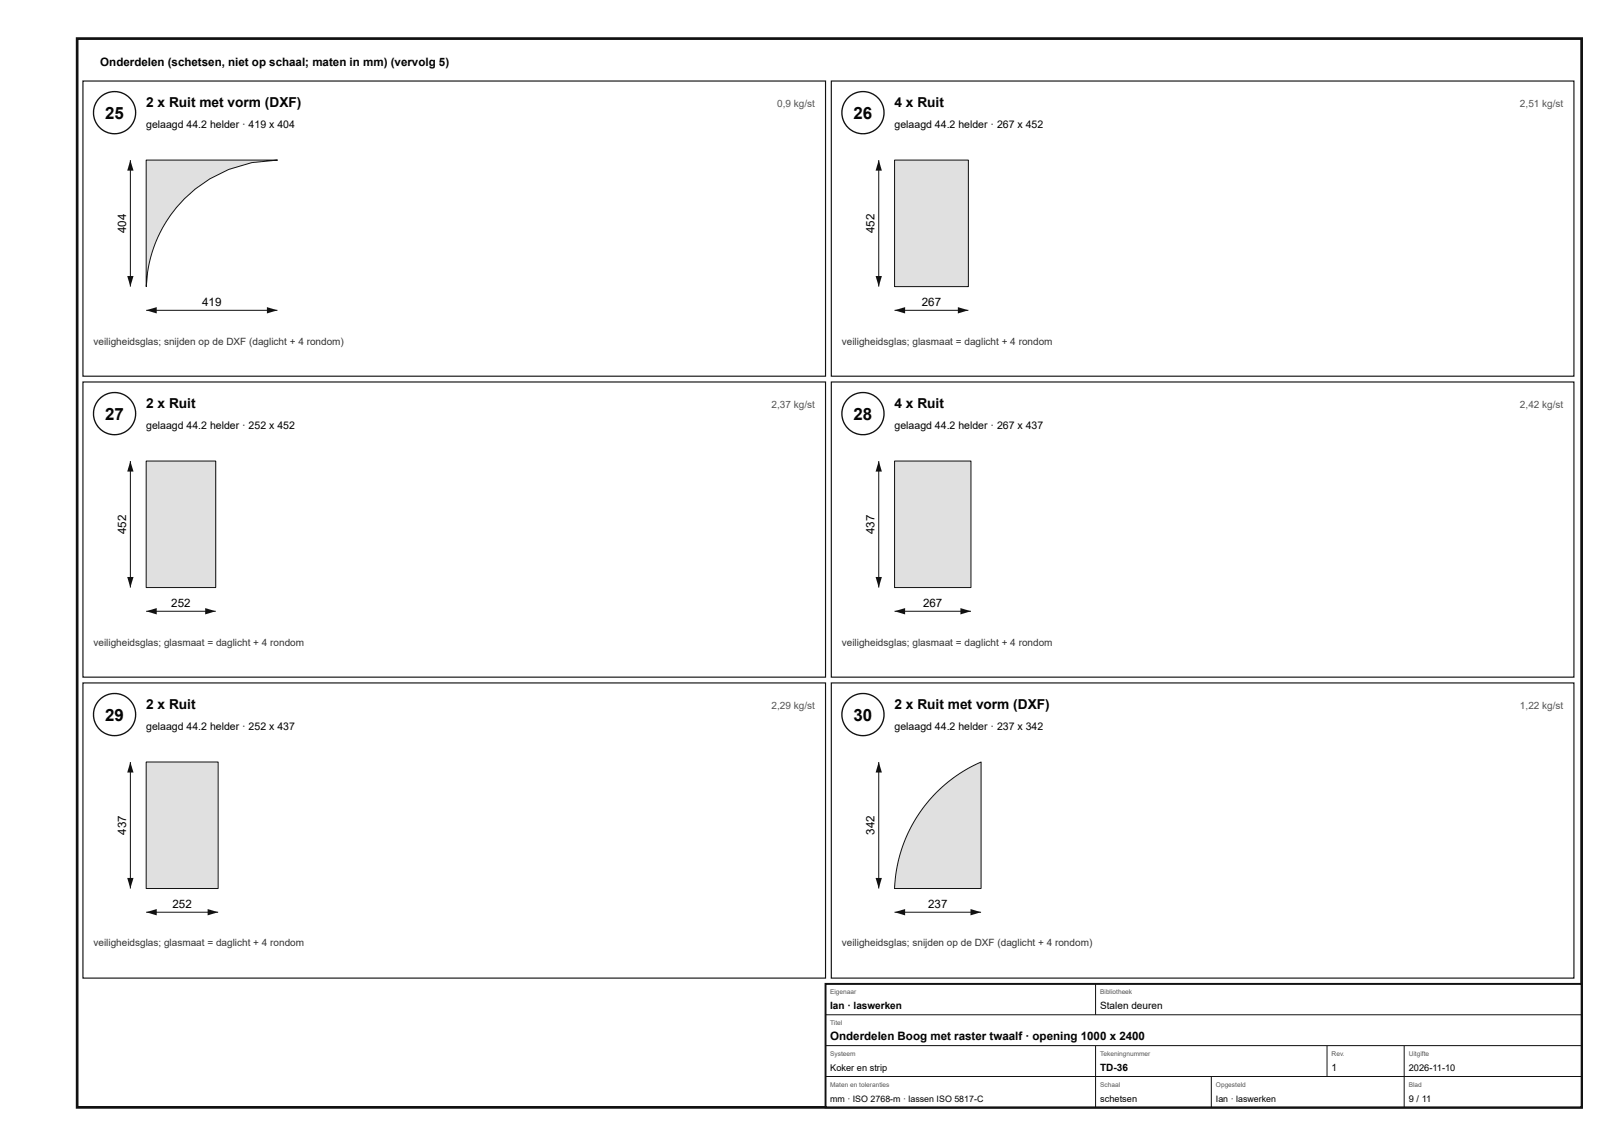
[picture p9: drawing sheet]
<svg xmlns="http://www.w3.org/2000/svg" width="420mm" height="297mm" viewBox="0 0 420 297" stroke-linecap="round" stroke-linejoin="round" font-family="sans-serif">
<defs><g id="words">
<g font-size="4.4">
<text x="27.3" y="30.8">25</text>
<text x="221.3" y="30.8">26</text>
<text x="27.3" y="108.8">27</text>
<text x="221.3" y="108.8">28</text>
<text x="27.3" y="186.8">29</text>
<text x="221.3" y="186.8">30</text>
</g>
<g font-size="3.6">
<text x="37.9" y="27.8">2 x Ruit met vorm (DXF)</text>
<text x="231.9" y="27.8">4 x Ruit</text>
<text x="37.9" y="105.8">2 x Ruit</text>
<text x="231.9" y="105.8">4 x Ruit</text>
<text x="37.9" y="183.8">2 x Ruit</text>
<text x="231.9" y="183.8">2 x Ruit met vorm (DXF)</text>
</g>
<g font-size="3">
<text x="26" y="17">Onderdelen (schetsen, niet op schaal; maten in mm) (vervolg 5)</text>
<text x="32.7" y="60.4" transform="rotate(-90 32.7 60.4)">404</text>
<text x="226.7" y="60.4" transform="rotate(-90 226.7 60.4)">452</text>
<text x="52.4" y="79.3">419</text>
<text x="239" y="79.3">267</text>
<text x="32.7" y="138.4" transform="rotate(-90 32.7 138.4)">452</text>
<text x="226.7" y="138.4" transform="rotate(-90 226.7 138.4)">437</text>
<text x="44.4" y="157.3">252</text>
<text x="239.3" y="157.3">267</text>
<text x="32.7" y="216.4" transform="rotate(-90 32.7 216.4)">437</text>
<text x="226.7" y="216.4" transform="rotate(-90 226.7 216.4)">342</text>
<text x="44.7" y="235.3">252</text>
<text x="240.6" y="235.3">237</text>
<text x="215.2" y="269.6">Onderdelen Boog met raster twaalf · opening 1000 x 2400</text>
</g>
<g font-size="2.7">
<text x="37.9" y="33.3">gelaagd 44.2 helder · 419 x 404</text>
<text x="231.9" y="33.3">gelaagd 44.2 helder · 267 x 452</text>
<text x="37.9" y="111.3">gelaagd 44.2 helder · 252 x 452</text>
<text x="231.9" y="111.3">gelaagd 44.2 helder · 267 x 437</text>
<text x="37.9" y="189.3">gelaagd 44.2 helder · 252 x 437</text>
<text x="231.9" y="189.3">gelaagd 44.2 helder · 237 x 342</text>
</g>
<g font-size="2.6" fill="#555">
<text x="201.5" y="27.8">0,9 kg/st</text>
<text x="394" y="27.8">2,51 kg/st</text>
<text x="200" y="105.8">2,37 kg/st</text>
<text x="394" y="105.8">2,42 kg/st</text>
<text x="200" y="183.8">2,29 kg/st</text>
<text x="394" y="183.8">1,22 kg/st</text>
</g>
<g font-size="2.6" fill="#333">
<text x="24.2" y="89.3">veiligheidsglas; snijden op de DXF (daglicht + 4 rondom)</text>
<text x="218.2" y="89.3">veiligheidsglas; glasmaat = daglicht + 4 rondom</text>
<text x="24.2" y="167.3">veiligheidsglas; glasmaat = daglicht + 4 rondom</text>
<text x="218.2" y="167.3">veiligheidsglas; glasmaat = daglicht + 4 rondom</text>
<text x="24.2" y="245.3">veiligheidsglas; glasmaat = daglicht + 4 rondom</text>
<text x="218.2" y="245.3">veiligheidsglas; snijden op de DXF (daglicht + 4 rondom)</text>
</g>
<g font-size="2.6">
<text x="215.2" y="261.6">Ian · laswerken</text>
<text x="285.2" y="261.6">Stalen deuren</text>
<text x="285.2" y="277.6">TD-36</text>
<text x="345.2" y="277.6">1</text>
</g>
<g font-size="2.4">
<text x="215.2" y="277.6">Koker en strip</text>
<text x="365.2" y="277.6">2026-11-10</text>
<text x="285.2" y="285.6">schetsen</text>
<text x="365.2" y="285.6">9 / 11</text>
</g>
<g font-size="2.3">
<text x="215.2" y="285.6">mm · ISO 2768-m · lassen ISO 5817-C</text>
<text x="315.2" y="285.6">Ian · laswerken</text>
</g>
<g font-size="1.7" fill="#555">
<text x="215.2" y="257.6">Eigenaar</text>
<text x="285.2" y="257.6">Bibliotheek</text>
<text x="215.2" y="265.6">Titel</text>
<text x="215.2" y="273.6">Systeem</text>
<text x="285.2" y="273.6">Tekeningnummer</text>
<text x="345.2" y="273.6">Rev.</text>
<text x="365.2" y="273.6">Uitgifte</text>
<text x="215.2" y="281.6">Maten en toleranties</text>
<text x="285.2" y="281.6">Schaal</text>
<text x="315.2" y="281.6">Opgesteld</text>
<text x="365.2" y="281.6">Blad</text>
</g>
</g></defs>
<path d="M20 10h390v277h-390z" fill="none" stroke="#111" stroke-width=".7" stroke-linecap="butt"/>
<path d="M21.5 21h192.5v76.5h-192.5z" fill="none" stroke="#111" stroke-width=".3"/>
<circle cx="29.7" cy="29.2" r="5.5" fill="#fff"/>
<circle cx="29.7" cy="29.2" r="5.5" fill="none" stroke="#111" stroke-width=".35"/>
<path d="M37.9 41.5h34a34.1 34.1 0 0 0-32.5 23.9l-1 4.1-.5 4.8z" fill="#d6e4e9"/>
<path d="M37.9 41.5h34a34.1 34.1 0 0 0-32.5 23.9l-1 4.1-.5 4.8zM37.9 80.4h34" fill="none" stroke="#111" stroke-width=".26"/>
<g fill="#111">
<path d="M37.9 80.4l2.7-.8v1.6z"/>
<path d="M69.2 79.6l2.7 .8-2.7 .8z"/>
</g>
<path d="M33.8 41.5v32.8" fill="none" stroke="#111" stroke-width=".26"/>
<g fill="#111">
<path d="M33.8 41.5l.8 2.7h-1.6z"/>
<path d="M33 71.5h1.6l-.8 2.8z"/>
</g>
<path d="M215.5 21h192.5v76.5h-192.5z" fill="none" stroke="#111" stroke-width=".3"/>
<circle cx="223.7" cy="29.2" r="5.5" fill="#fff"/>
<circle cx="223.7" cy="29.2" r="5.5" fill="none" stroke="#111" stroke-width=".35"/>
<path d="M231.9 41.5h19.1v32.8h-19.1z" fill="#d6e4e9"/>
<path d="M231.9 41.5h19.1v32.8h-19.1zM231.9 80.4h19.1" fill="none" stroke="#111" stroke-width=".26"/>
<g fill="#111">
<path d="M231.9 80.4l2.7-.8v1.6z"/>
<path d="M248.3 79.6l2.7 .8-2.7 .8z"/>
</g>
<path d="M227.8 41.5v32.8" fill="none" stroke="#111" stroke-width=".26"/>
<g fill="#111">
<path d="M227.8 41.5l.8 2.7h-1.6z"/>
<path d="M227 71.5h1.6l-.8 2.8z"/>
</g>
<path d="M21.5 99h192.5v76.5h-192.5z" fill="none" stroke="#111" stroke-width=".3"/>
<circle cx="29.7" cy="107.2" r="5.5" fill="#fff"/>
<circle cx="29.7" cy="107.2" r="5.5" fill="none" stroke="#111" stroke-width=".35"/>
<path d="M37.9 119.5h18v32.8h-18z" fill="#d6e4e9"/>
<path d="M37.9 119.5h18v32.8h-18zM37.9 158.4h18" fill="none" stroke="#111" stroke-width=".26"/>
<g fill="#111">
<path d="M37.9 158.4l2.7-.8v1.6z"/>
<path d="M53.2 157.6l2.7 .8-2.7 .8z"/>
</g>
<path d="M33.8 119.5v32.8" fill="none" stroke="#111" stroke-width=".26"/>
<g fill="#111">
<path d="M33.8 119.5l.8 2.7h-1.6z"/>
<path d="M33 149.5h1.6l-.8 2.8z"/>
</g>
<path d="M215.5 99h192.5v76.5h-192.5z" fill="none" stroke="#111" stroke-width=".3"/>
<circle cx="223.7" cy="107.2" r="5.5" fill="#fff"/>
<circle cx="223.7" cy="107.2" r="5.5" fill="none" stroke="#111" stroke-width=".35"/>
<path d="M231.9 119.5h19.8v32.8h-19.8z" fill="#d6e4e9"/>
<path d="M231.9 119.5h19.8v32.8h-19.8zM231.9 158.4h19.8" fill="none" stroke="#111" stroke-width=".26"/>
<g fill="#111">
<path d="M231.9 158.4l2.7-.8v1.6z"/>
<path d="M249 157.6l2.7 .8-2.7 .8z"/>
</g>
<path d="M227.8 119.5v32.8" fill="none" stroke="#111" stroke-width=".26"/>
<g fill="#111">
<path d="M227.8 119.5l.8 2.7h-1.6z"/>
<path d="M227 149.5h1.6l-.8 2.8z"/>
</g>
<path d="M21.5 177h192.5v76.5h-192.5z" fill="none" stroke="#111" stroke-width=".3"/>
<circle cx="29.7" cy="185.2" r="5.5" fill="#fff"/>
<circle cx="29.7" cy="185.2" r="5.5" fill="none" stroke="#111" stroke-width=".35"/>
<path d="M37.9 197.5h18.6v32.8h-18.6z" fill="#d6e4e9"/>
<path d="M37.9 197.5h18.6v32.8h-18.6zM37.9 236.4h18.7" fill="none" stroke="#111" stroke-width=".26"/>
<g fill="#111">
<path d="M37.9 236.4l2.7-.8v1.6z"/>
<path d="M53.8 235.6l2.7 .8-2.7 .8z"/>
</g>
<path d="M33.8 197.5v32.8" fill="none" stroke="#111" stroke-width=".26"/>
<g fill="#111">
<path d="M33.8 197.5l.8 2.7h-1.6z"/>
<path d="M33 227.5h1.6l-.8 2.8z"/>
</g>
<path d="M215.5 177h192.5v76.5h-192.5z" fill="none" stroke="#111" stroke-width=".3"/>
<circle cx="223.7" cy="185.2" r="5.5" fill="#fff"/>
<circle cx="223.7" cy="185.2" r="5.5" fill="none" stroke="#111" stroke-width=".35"/>
<path d="M242.8 205.3a37.5 37.5 0 0 1 11.5-7.8v32.8h-22.4a37.3 37.3 0 0 1 10.9-25z" fill="#d6e4e9"/>
<path d="M242.8 205.3a37.5 37.5 0 0 1 11.5-7.8v32.8h-22.4a37.3 37.3 0 0 1 10.9-25zM231.9 236.4h22.4" fill="none" stroke="#111" stroke-width=".26"/>
<g fill="#111">
<path d="M231.9 236.4l2.7-.8v1.6z"/>
<path d="M251.6 235.6l2.7 .8-2.7 .8z"/>
</g>
<path d="M227.8 197.5v32.8" fill="none" stroke="#111" stroke-width=".26"/>
<g fill="#111">
<path d="M227.8 197.5l.8 2.7h-1.6z"/>
<path d="M227 227.5h1.6l-.8 2.8z"/>
</g>
<path d="M214 255h196v32h-196z" fill="#fff"/>
<path d="M214 255h196v32h-196z" fill="none" stroke="#111" stroke-width=".5"/>
<path d="M284 255v8M214 263h196M214 271h196M214 279h196M284 271v16M314 279v8M344 271v8M364 271v16" fill="none" stroke="#111" stroke-width=".26"/>
<use href="#words"/>
</svg>
